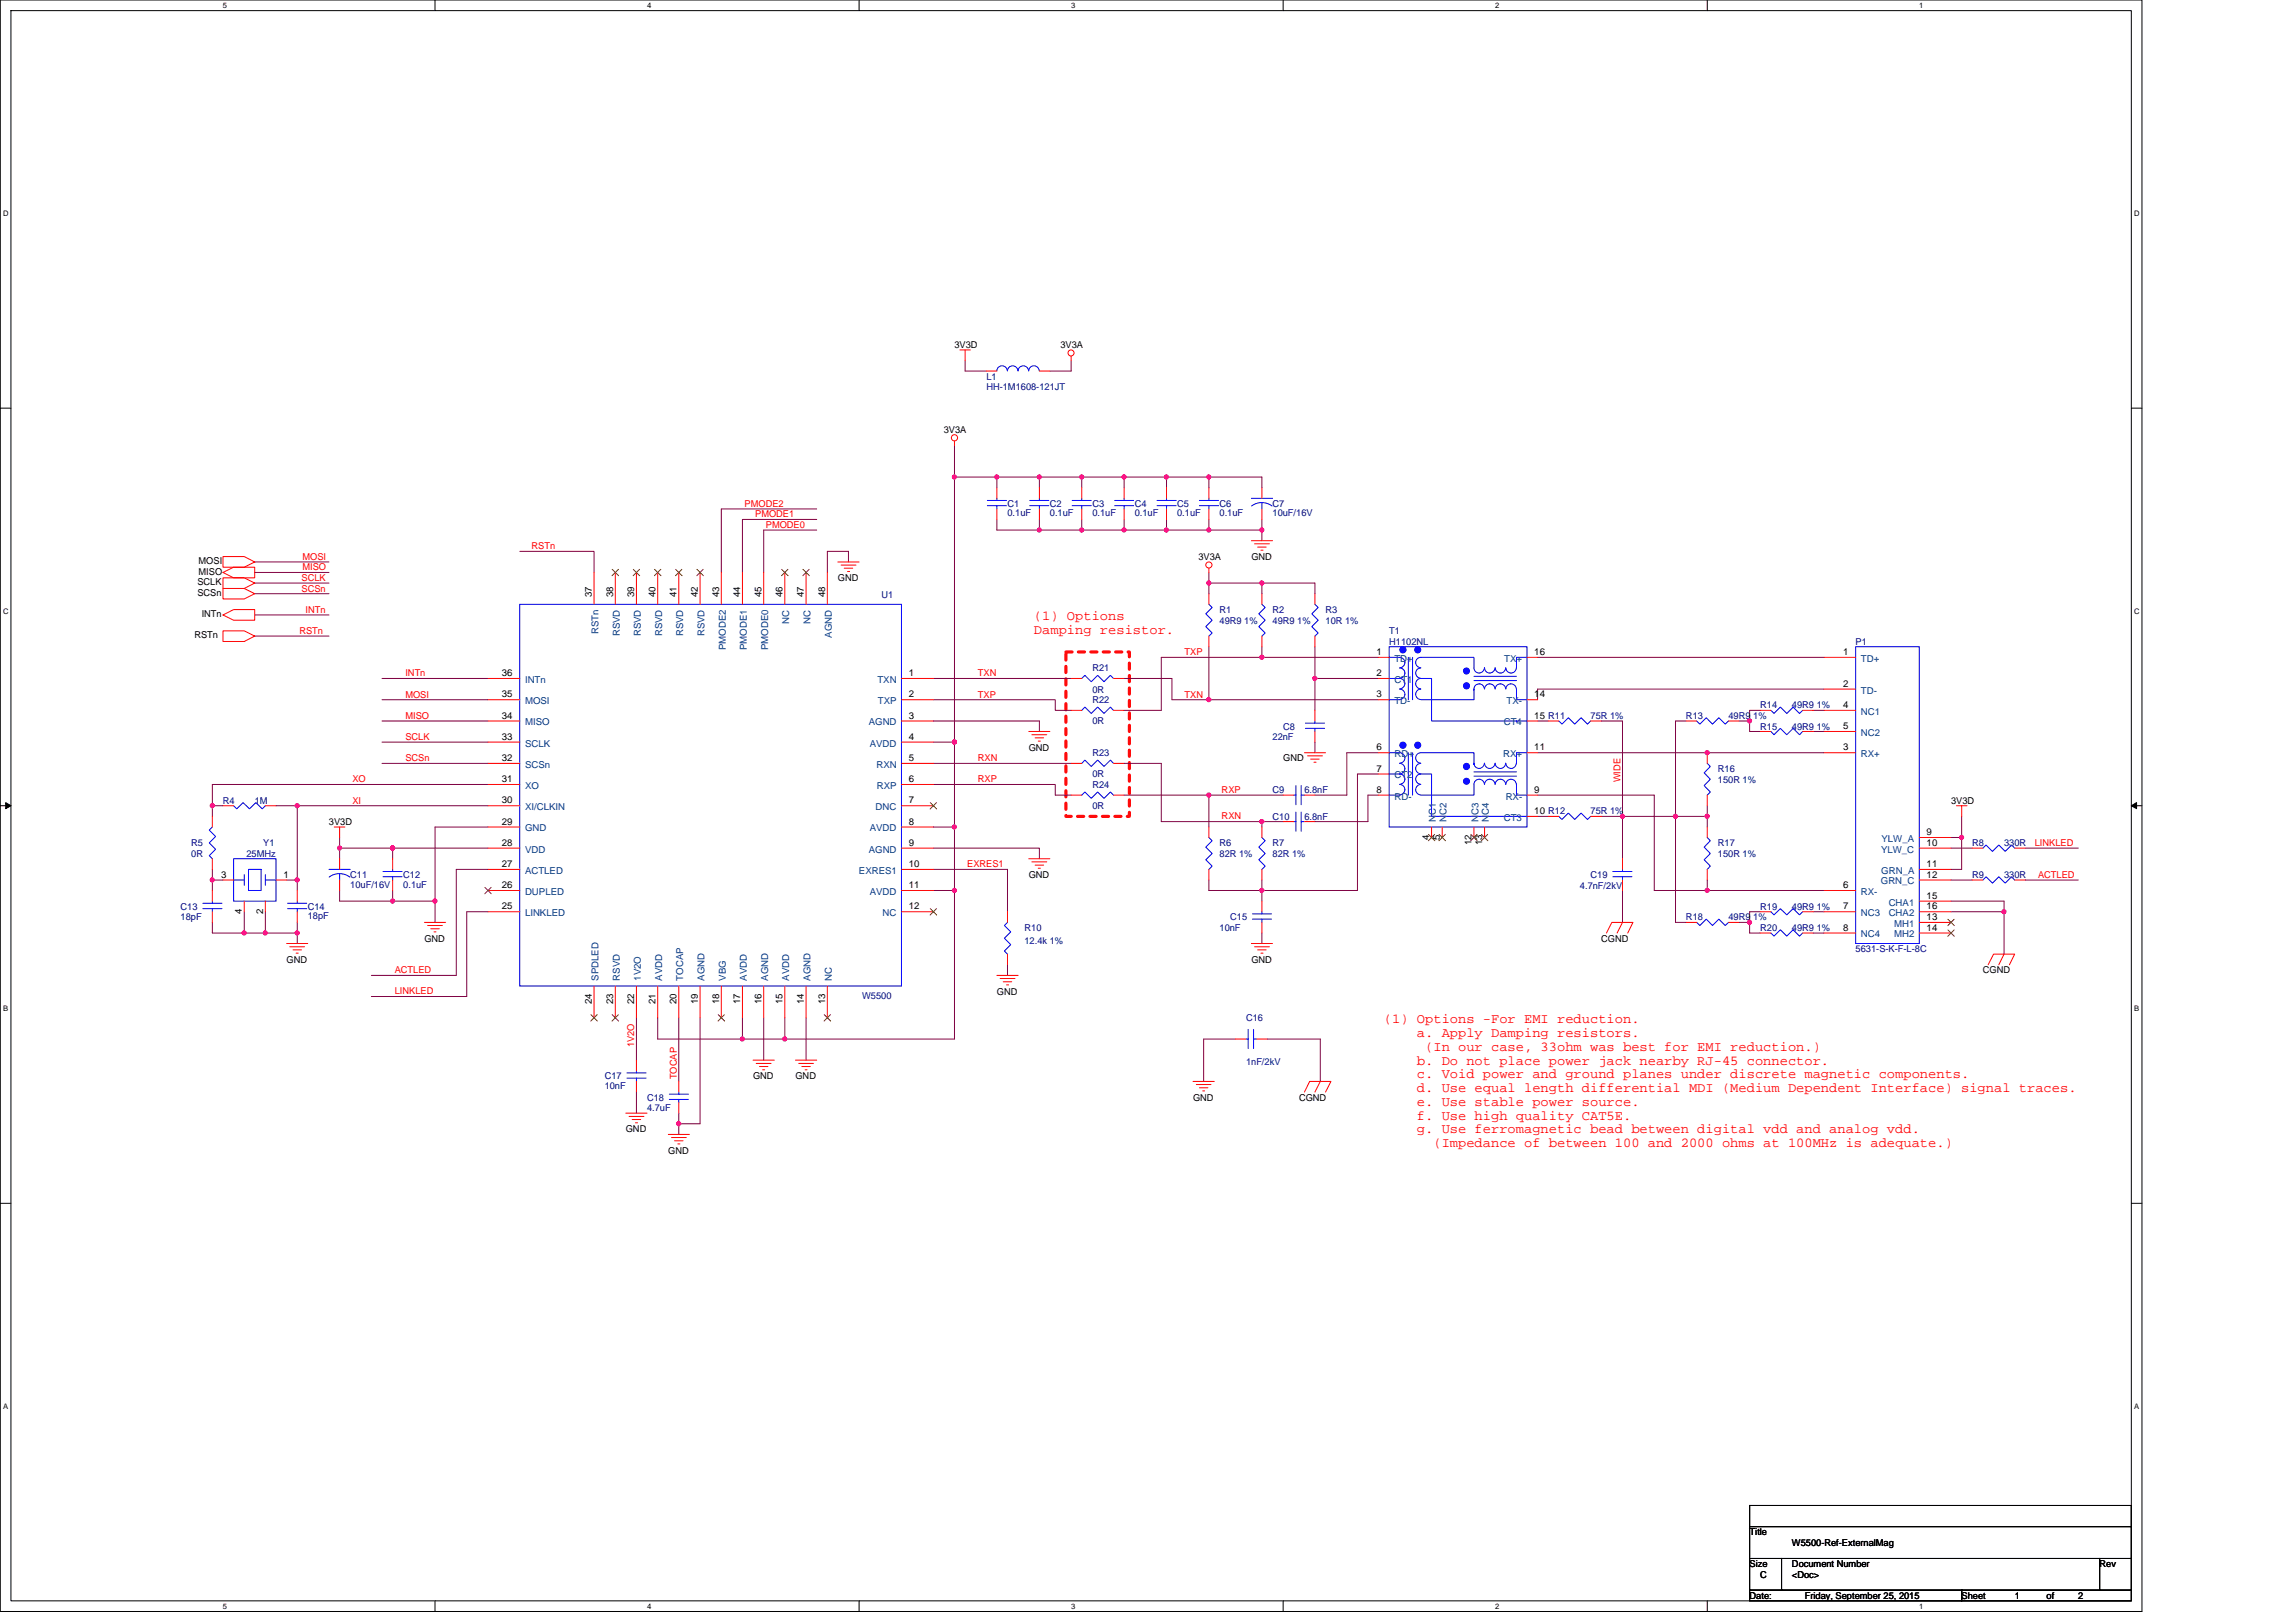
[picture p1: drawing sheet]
<svg xmlns="http://www.w3.org/2000/svg" width="297mm" height="210mm" viewBox="0 0 297 210" stroke-linecap="round" stroke-linejoin="round" font-family="sans-serif">
<defs><g id="words">
<g font-size="1.8" fill="#f00">
<text x="133.8" y="80.3">(1) Options</text>
<text x="133.8" y="82">Damping resistor.</text>
<text x="179" y="132.4">(1) Options -For EMI reduction.</text>
<text x="183.3" y="134.2">a. Apply Damping resistors.</text>
<text x="183.3" y="137.7">b. Do not place power jack nearby RJ-45 connector.</text>
<text x="184.4" y="136">(In our case, 33ohm was best for EMI reduction.)</text>
<text x="183.3" y="139.5">c. Void power and ground planes under discrete magnetic components.</text>
<text x="183.3" y="141.3">d. Use equal length differential MDI (Medium Dependent Interface) signal traces.</text>
<text x="183.3" y="143.1">e. Use stable power source.</text>
<text x="183.3" y="144.8">f. Use high quality CAT5E.</text>
<text x="183.3" y="146.6">g. Use ferromagnetic bead between digital vdd and analog vdd.</text>
<text x="185.4" y="148.4">(Impedance of between 100 and 2000 ohms at 100MHz is adequate.)</text>
</g>
<g font-size="1.2">
<text x="123.5" y="45">3V3D</text>
<text x="137.2" y="45">3V3A</text>
<text x="122.1" y="56">3V3A</text>
<text x="25.5" y="75.7">SCLK</text>
<text x="25.5" y="77.1">SCSn</text>
<text x="25.7" y="73">MOSI</text>
<text x="25.7" y="74.4">MISO</text>
<text x="76.6" y="77.2" transform="rotate(-90 76.6 77.2)">37</text>
<text x="79.3" y="77.2" transform="rotate(-90 79.3 77.2)">38</text>
<text x="82" y="77.2" transform="rotate(-90 82 77.2)">39</text>
<text x="84.8" y="77.2" transform="rotate(-90 84.8 77.2)">40</text>
<text x="87.5" y="77.2" transform="rotate(-90 87.5 77.2)">41</text>
<text x="90.3" y="77.2" transform="rotate(-90 90.3 77.2)">42</text>
<text x="93" y="77.2" transform="rotate(-90 93 77.2)">43</text>
<text x="95.8" y="77.2" transform="rotate(-90 95.8 77.2)">44</text>
<text x="98.5" y="77.2" transform="rotate(-90 98.5 77.2)">45</text>
<text x="101.2" y="77.2" transform="rotate(-90 101.2 77.2)">46</text>
<text x="104" y="77.2" transform="rotate(-90 104 77.2)">47</text>
<text x="106.7" y="77.2" transform="rotate(-90 106.7 77.2)">48</text>
<text x="108.4" y="75.2">GND</text>
<text x="155" y="72.5">3V3A</text>
<text x="161.9" y="72.5">GND</text>
<text x="25.1" y="82.6">RSTn</text>
<text x="26.1" y="79.9">INTn</text>
<text x="64.9" y="87.5">36</text>
<text x="117.6" y="87.5">1</text>
<text x="178.1" y="84.8">1</text>
<text x="178.1" y="87.5">2</text>
<text x="198.5" y="84.8">16</text>
<text x="238.4" y="84.8">1</text>
<text x="238.4" y="88.9">2</text>
<text x="64.9" y="95.7">33</text>
<text x="64.9" y="93">34</text>
<text x="64.9" y="90.2">35</text>
<text x="117.6" y="90.2">2</text>
<text x="117.6" y="95.7">4</text>
<text x="117.6" y="93">3</text>
<text x="178.1" y="90.2">3</text>
<text x="198.5" y="90.2">14</text>
<text x="198.5" y="93">15 R11</text>
<text x="238.4" y="91.6">4</text>
<text x="238.4" y="94.3">5</text>
<text x="64.9" y="101.2">31</text>
<text x="64.9" y="98.5">32</text>
<text x="117.6" y="98.5">5</text>
<text x="117.6" y="101.2">6</text>
<text x="133.1" y="97.1">GND</text>
<text x="166" y="98.5">GND</text>
<text x="178.1" y="97.1">6</text>
<text x="178.1" y="99.8">7</text>
<text x="198.5" y="97.1">11</text>
<text x="238.4" y="97.1">3</text>
<text x="42.6" y="106.7">3V3D</text>
<text x="64.9" y="106.7">29</text>
<text x="64.9" y="103.9">30</text>
<text x="117.6" y="103.9">7</text>
<text x="117.6" y="106.7">8</text>
<text x="178.1" y="102.6">8</text>
<text x="198.5" y="102.6">9</text>
<text x="198.5" y="105.3">10 R12</text>
<text x="252.4" y="104">3V3D</text>
<text x="28.6" y="113.6">3</text>
<text x="36.7" y="113.6">1</text>
<text x="64.9" y="112.2">27</text>
<text x="64.9" y="109.4">28</text>
<text x="117.6" y="112.2">10</text>
<text x="117.6" y="109.4">9</text>
<text x="133.1" y="113.6">GND</text>
<text x="184.9" y="108.6" transform="rotate(-90 184.9 108.6)">4</text>
<text x="186.3" y="108.6" transform="rotate(-90 186.3 108.6)">5</text>
<text x="190.4" y="109.3" transform="rotate(-90 190.4 109.3)">12</text>
<text x="191.8" y="109.3" transform="rotate(-90 191.8 109.3)">13</text>
<text x="249.3" y="112.2">11</text>
<text x="249.3" y="109.4">10</text>
<text x="249.3" y="108.1">9</text>
<text x="249.3" y="113.6">12</text>
<text x="31.3" y="118.2" transform="rotate(-90 31.3 118.2)">4</text>
<text x="34" y="118.2" transform="rotate(-90 34 118.2)">2</text>
<text x="64.9" y="117.7">25</text>
<text x="64.9" y="114.9">26</text>
<text x="117.6" y="114.9">11</text>
<text x="117.6" y="117.7">12</text>
<text x="238.4" y="114.9">6</text>
<text x="238.4" y="117.7">7</text>
<text x="249.3" y="119">13</text>
<text x="249.3" y="116.3">15</text>
<text x="249.3" y="117.7">16</text>
<text x="37.1" y="124.6">GND</text>
<text x="54.9" y="121.8">GND</text>
<text x="161.9" y="124.6">GND</text>
<text x="207.2" y="121.8">CGND</text>
<text x="238.4" y="120.4">8</text>
<text x="249.3" y="120.4">14</text>
<text x="256.5" y="125.9">CGND</text>
<text x="76.6" y="129.9" transform="rotate(-90 76.6 129.9)">24</text>
<text x="79.3" y="129.9" transform="rotate(-90 79.3 129.9)">23</text>
<text x="82" y="129.9" transform="rotate(-90 82 129.9)">22</text>
<text x="84.8" y="129.9" transform="rotate(-90 84.8 129.9)">21</text>
<text x="87.5" y="129.9" transform="rotate(-90 87.5 129.9)">20</text>
<text x="90.3" y="129.9" transform="rotate(-90 90.3 129.9)">19</text>
<text x="93" y="129.9" transform="rotate(-90 93 129.9)">18</text>
<text x="95.8" y="129.9" transform="rotate(-90 95.8 129.9)">17</text>
<text x="98.5" y="129.9" transform="rotate(-90 98.5 129.9)">16</text>
<text x="101.2" y="129.9" transform="rotate(-90 101.2 129.9)">15</text>
<text x="104" y="129.9" transform="rotate(-90 104 129.9)">14</text>
<text x="106.7" y="129.9" transform="rotate(-90 106.7 129.9)">13</text>
<text x="129" y="128.7">GND</text>
<text x="97.4" y="139.7">GND</text>
<text x="102.9" y="139.7">GND</text>
<text x="154.3" y="142.4">GND</text>
<text x="168.1" y="142.4">CGND</text>
<text x="81" y="146.5">GND</text>
<text x="86.5" y="149.3">GND</text>
<text x="226.4" y="198.6">Title</text>
<text x="226.4" y="202.8">Size</text>
<text x="231.8" y="202.8">Document Number</text>
<text x="231.8" y="200">W5500-Ref-ExternalMag</text>
<text x="271.6" y="202.8">Rev</text>
<text x="226.4" y="206.9">Date:</text>
<text x="227.7" y="204.1">C</text>
<text x="231.8" y="204.1">&lt;Doc&gt;</text>
<text x="233.5" y="206.9">Friday, September 25, 2015</text>
<text x="253.8" y="206.9">Sheet</text>
<text x="260.6" y="206.9">1</text>
<text x="264.8" y="206.9">of</text>
<text x="268.9" y="206.9">2</text>
</g>
<g font-size="1.2" fill="#000080">
<text x="127.6" y="49.1">L1</text>
<text x="127.6" y="50.5">HH-1M1608-121JT</text>
<text x="130.3" y="65.6">C1</text>
<text x="135.8" y="65.6">C2</text>
<text x="141.3" y="65.6">C3</text>
<text x="146.8" y="65.6">C4</text>
<text x="152.3" y="65.6">C5</text>
<text x="157.8" y="65.6">C6</text>
<text x="164.6" y="65.6">C7</text>
<text x="130.3" y="66.8">0.1uF</text>
<text x="135.8" y="66.8">0.1uF</text>
<text x="141.3" y="66.8">0.1uF</text>
<text x="146.8" y="66.8">0.1uF</text>
<text x="152.3" y="66.8">0.1uF</text>
<text x="157.8" y="66.8">0.1uF</text>
<text x="164.6" y="66.8">10uF/16V</text>
<text x="114" y="77.4">U1</text>
<text x="157.8" y="79.3">R1</text>
<text x="157.8" y="80.7">49R9 1%</text>
<text x="164.6" y="79.3">R2</text>
<text x="164.6" y="80.7">49R9 1%</text>
<text x="171.5" y="79.3">R3</text>
<text x="171.5" y="80.7">10R 1%</text>
<text x="179.7" y="82">T1</text>
<text x="179.7" y="83.4">H1102NL</text>
<text x="240.1" y="83.4">P1</text>
<text x="141.3" y="86.8">R21</text>
<text x="141.3" y="89.6">0R</text>
<text x="141.3" y="91">R22</text>
<text x="141.3" y="93.7">0R</text>
<text x="164.6" y="95.8">22nF</text>
<text x="166" y="94.4">C8</text>
<text x="205.8" y="93">75R 1%</text>
<text x="218.1" y="93">R13</text>
<text x="223.6" y="93">49R9 1%</text>
<text x="227.7" y="91.7">R14</text>
<text x="227.7" y="94.4">R15</text>
<text x="231.8" y="91.7">49R9 1%</text>
<text x="231.8" y="94.4">49R9 1%</text>
<text x="141.3" y="101.9">R24</text>
<text x="141.3" y="97.8">R23</text>
<text x="141.3" y="100.6">0R</text>
<text x="222.2" y="99.9">R16</text>
<text x="222.2" y="101.3">150R 1%</text>
<text x="28.8" y="104">R4</text>
<text x="33" y="104">1M</text>
<text x="141.3" y="104.7">0R</text>
<text x="164.6" y="106">C10</text>
<text x="164.6" y="102.6">C9</text>
<text x="168.8" y="106">6.8nF</text>
<text x="168.8" y="102.6">6.8nF</text>
<text x="205.8" y="105.4">75R 1%</text>
<text x="24.7" y="109.5">R5</text>
<text x="24.7" y="110.8">0R</text>
<text x="31.9" y="110.8">25MHz</text>
<text x="34.1" y="109.5">Y1</text>
<text x="45.3" y="113.6">C11</text>
<text x="52.2" y="113.6">C12</text>
<text x="157.8" y="109.5">R6</text>
<text x="157.8" y="110.8">82R 1%</text>
<text x="164.6" y="109.5">R7</text>
<text x="164.6" y="110.8">82R 1%</text>
<text x="205.8" y="113.6">C19</text>
<text x="222.2" y="109.5">R17</text>
<text x="222.2" y="110.8">150R 1%</text>
<text x="255.2" y="109.5">R8</text>
<text x="255.2" y="113.6">R9</text>
<text x="259.3" y="109.5">330R</text>
<text x="259.3" y="113.6">330R</text>
<text x="23.4" y="117.7">C13</text>
<text x="23.4" y="119.1">18pF</text>
<text x="39.8" y="117.7">C14</text>
<text x="39.8" y="119">18pF</text>
<text x="45.3" y="114.8">10uF/16V</text>
<text x="52.2" y="114.8">0.1uF</text>
<text x="159.1" y="119.1">C15</text>
<text x="204.4" y="115">4.7nF/2kV</text>
<text x="218.1" y="119.1">R18</text>
<text x="223.6" y="119.1">49R9 1%</text>
<text x="227.7" y="117.7">R19</text>
<text x="231.8" y="117.7">49R9 1%</text>
<text x="132.5" y="120.5">R10</text>
<text x="132.5" y="122.1">12.4k 1%</text>
<text x="157.8" y="120.5">10nF</text>
<text x="227.7" y="120.5">R20</text>
<text x="231.8" y="120.5">49R9 1%</text>
<text x="240.1" y="123.2">5631-S-K-F-L-8C</text>
<text x="111.5" y="129.2">W5500</text>
<text x="161.2" y="132.1">C16</text>
<text x="161.2" y="137.7">1nF/2kV</text>
<text x="78.2" y="139.7">C17</text>
<text x="78.2" y="140.9">10nF</text>
<text x="83.7" y="142.4">C18</text>
<text x="83.7" y="143.8">4.7uF</text>
</g>
<g font-size="1.2" fill="#f00">
<text x="96.3" y="65.6">PMODE2</text>
<text x="68.8" y="71.1">RSTn</text>
<text x="97.7" y="66.9">PMODE1</text>
<text x="99.1" y="68.3">PMODE0</text>
<text x="39" y="75.2">SCLK</text>
<text x="39" y="76.5">SCSn</text>
<text x="39.1" y="73.8">MISO</text>
<text x="39.1" y="72.4">MOSI</text>
<text x="38.7" y="82">RSTn</text>
<text x="39.5" y="79.3">INTn</text>
<text x="52.4" y="87.5">INTn</text>
<text x="126.5" y="87.5">TXN</text>
<text x="153.2" y="84.8">TXP</text>
<text x="52.4" y="95.7">SCLK</text>
<text x="52.4" y="93">MISO</text>
<text x="52.4" y="90.3">MOSI</text>
<text x="126.5" y="90.3">TXP</text>
<text x="153.2" y="90.3">TXN</text>
<text x="45.6" y="101.2">XO</text>
<text x="52.4" y="98.5">SCSn</text>
<text x="126.5" y="98.5">RXN</text>
<text x="126.5" y="101.2">RXP</text>
<text x="209.6" y="101.2" transform="rotate(-90 209.6 101.2)">WIDE</text>
<text x="45.6" y="104">XI</text>
<text x="158" y="106">RXN</text>
<text x="158" y="102.6">RXP</text>
<text x="125.1" y="112.2">EXRES1</text>
<text x="263.2" y="109.5">LINKLED</text>
<text x="263.7" y="113.6">ACTLED</text>
<text x="51.1" y="125.9">ACTLED</text>
<text x="51.1" y="128.7">LINKLED</text>
<text x="82.1" y="135.5" transform="rotate(-90 82.1 135.5)">1V2O</text>
<text x="87.5" y="139.6" transform="rotate(-90 87.5 139.6)">TOCAP</text>
</g>
<g font-size="1.2" fill="#004080">
<text x="77.4" y="82.1" transform="rotate(-90 77.4 82.1)">RSTn</text>
<text x="80.2" y="82.3" transform="rotate(-90 80.2 82.3)">RSVD</text>
<text x="82.9" y="82.3" transform="rotate(-90 82.9 82.3)">RSVD</text>
<text x="85.7" y="82.3" transform="rotate(-90 85.7 82.3)">RSVD</text>
<text x="88.4" y="82.3" transform="rotate(-90 88.4 82.3)">RSVD</text>
<text x="91.1" y="82.3" transform="rotate(-90 91.1 82.3)">RSVD</text>
<text x="102.1" y="80.7" transform="rotate(-90 102.1 80.7)">NC</text>
<text x="104.9" y="80.7" transform="rotate(-90 104.9 80.7)">NC</text>
<text x="107.6" y="82.5" transform="rotate(-90 107.6 82.5)">AGND</text>
<text x="67.9" y="88.3">INTn</text>
<text x="93.9" y="84.1" transform="rotate(-90 93.9 84.1)">PMODE2</text>
<text x="96.6" y="84.1" transform="rotate(-90 96.6 84.1)">PMODE1</text>
<text x="99.4" y="84.1" transform="rotate(-90 99.4 84.1)">PMODE0</text>
<text x="113.5" y="88.3">TXN</text>
<text x="180.4" y="85.6">TD+</text>
<text x="180.4" y="88.3">CT1</text>
<text x="194.6" y="85.6">TX+</text>
<text x="240.7" y="85.6">TD+</text>
<text x="240.7" y="89.7">TD-</text>
<text x="67.9" y="93.9">MISO</text>
<text x="67.9" y="91.1">MOSI</text>
<text x="112.4" y="93.9">AGND</text>
<text x="113.6" y="91.1">TXP</text>
<text x="180.4" y="91.1">TD-</text>
<text x="194.5" y="93.9">CT4</text>
<text x="194.9" y="91.1">TX-</text>
<text x="240.7" y="92.5">NC1</text>
<text x="240.7" y="95.2">NC2</text>
<text x="67.9" y="99.3">SCSn</text>
<text x="67.9" y="96.6">SCLK</text>
<text x="112.5" y="96.6">AVDD</text>
<text x="113.4" y="99.3">RXN</text>
<text x="180.4" y="98">RD+</text>
<text x="180.4" y="100.7">CT2</text>
<text x="194.5" y="98">RX+</text>
<text x="240.7" y="98">RX+</text>
<text x="67.9" y="107.6">GND</text>
<text x="67.9" y="104.8">XI/CLKIN</text>
<text x="67.9" y="102.1">XO</text>
<text x="112.5" y="107.6">AVDD</text>
<text x="113.3" y="104.8">DNC</text>
<text x="113.4" y="102.1">RXP</text>
<text x="180.4" y="103.4">RD-</text>
<text x="185.8" y="106.3" transform="rotate(-90 185.8 106.3)">NC1</text>
<text x="187.2" y="106.3" transform="rotate(-90 187.2 106.3)">NC2</text>
<text x="191.3" y="106.3" transform="rotate(-90 191.3 106.3)">NC3</text>
<text x="192.6" y="106.3" transform="rotate(-90 192.6 106.3)">NC4</text>
<text x="194.5" y="106.2">CT3</text>
<text x="194.8" y="103.4">RX-</text>
<text x="67.9" y="113.1">ACTLED</text>
<text x="67.9" y="110.3">VDD</text>
<text x="111.1" y="113.1">EXRES1</text>
<text x="112.4" y="110.3">AGND</text>
<text x="243.3" y="110.3">YLW_C</text>
<text x="243.4" y="113.1">GRN_A</text>
<text x="243.4" y="108.9">YLW_A</text>
<text x="67.9" y="118.5">LINKLED</text>
<text x="67.9" y="115.8">DUPLED</text>
<text x="112.5" y="115.8">AVDD</text>
<text x="114.2" y="118.5">NC</text>
<text x="240.7" y="115.8">RX-</text>
<text x="240.7" y="118.5">NC3</text>
<text x="243.3" y="114.4">GRN_C</text>
<text x="244.3" y="117.2">CHA1</text>
<text x="244.3" y="118.5">CHA2</text>
<text x="245.1" y="119.9">MH1</text>
<text x="240.7" y="121.3">NC4</text>
<text x="245.1" y="121.3">MH2</text>
<text x="77.4" y="126.9" transform="rotate(-90 77.4 126.9)">SPDLED</text>
<text x="80.2" y="126.9" transform="rotate(-90 80.2 126.9)">RSVD</text>
<text x="82.9" y="126.9" transform="rotate(-90 82.9 126.9)">1V2O</text>
<text x="85.7" y="126.9" transform="rotate(-90 85.7 126.9)">AVDD</text>
<text x="88.4" y="126.9" transform="rotate(-90 88.4 126.9)">TOCAP</text>
<text x="91.1" y="126.9" transform="rotate(-90 91.1 126.9)">AGND</text>
<text x="93.9" y="126.9" transform="rotate(-90 93.9 126.9)">VBG</text>
<text x="96.6" y="126.9" transform="rotate(-90 96.6 126.9)">AVDD</text>
<text x="99.4" y="126.9" transform="rotate(-90 99.4 126.9)">AGND</text>
<text x="102.1" y="126.9" transform="rotate(-90 102.1 126.9)">AVDD</text>
<text x="104.9" y="126.9" transform="rotate(-90 104.9 126.9)">AGND</text>
<text x="107.6" y="126.9" transform="rotate(-90 107.6 126.9)">NC</text>
</g>
<g font-size="1">
<text x="28.8" y="1">5</text>
<text x="83.7" y="1">4</text>
<text x="138.6" y="1">3</text>
<text x="193.4" y="1">2</text>
<text x="248.3" y="1">1</text>
<text x=".4" y="28">D</text>
<text x="276.1" y="28">D</text>
<text x=".4" y="79.4">C</text>
<text x="276.1" y="79.4">C</text>
<text x=".4" y="130.9">B</text>
<text x="276.1" y="130.9">B</text>
<text x=".4" y="182.3">A</text>
<text x="276.1" y="182.3">A</text>
<text x="28.8" y="208.2">5</text>
<text x="83.7" y="208.2">4</text>
<text x="138.6" y="208.2">3</text>
<text x="193.4" y="208.2">2</text>
<text x="248.3" y="208.2">1</text>
</g>
</g></defs>
<path d="M0 0h277.1v208.5h-277.1zM1.4 1.4h274.3v205.7h-274.3z" fill="none" stroke="#000" stroke-width=".13"/>
<g fill="#fff">
<path d="M28.8 .1h.6v1.1h-.6z"/>
<path d="M28.8 207.3h.6v1.1h-.6z"/>
</g>
<path d="M56.3 0v1.4M56.3 207.1v1.4" fill="none" stroke="#000" stroke-width=".13"/>
<g fill="#fff">
<path d="M83.7 .1h.6v1.1h-.6z"/>
<path d="M83.7 207.3h.6v1.1h-.6z"/>
</g>
<path d="M111.1 0v1.4M111.1 207.1v1.4" fill="none" stroke="#000" stroke-width=".13"/>
<g fill="#fff">
<path d="M138.6 .1h.5v1.1h-.5z"/>
<path d="M138.6 207.3h.5v1.1h-.5z"/>
</g>
<path d="M166 0v1.4M166 207.1v1.4" fill="none" stroke="#000" stroke-width=".13"/>
<g fill="#fff">
<path d="M193.4 .1h.6v1.1h-.6z"/>
<path d="M193.4 207.3h.6v1.1h-.6z"/>
</g>
<path d="M220.9 0v1.4M220.9 207.1v1.4" fill="none" stroke="#000" stroke-width=".13"/>
<g fill="#fff">
<path d="M248.3 .1h.6v1.1h-.6z"/>
<path d="M248.3 207.3h.6v1.1h-.6z"/>
<path d="M.4 27.1h.7v1.1h-.7z"/>
<path d="M276.1 27.1h.7v1.1h-.7z"/>
<path d="M.4 78.5h.7v1.1h-.7z"/>
<path d="M276.1 78.5h.7v1.1h-.7z"/>
</g>
<path d="M0 52.8h1.4M275.7 52.8h1.4" fill="none" stroke="#000" stroke-width=".13"/>
<g fill="#fff">
<path d="M.4 130h.7v1.1h-.7z"/>
<path d="M276.1 130h.7v1.1h-.7z"/>
</g>
<path d="M0 104.2h1.4M275.7 104.2h1.4" fill="none" stroke="#000" stroke-width=".13"/>
<path d="M.7 103.8l.7 .4-.7 .4zM275.7 104.2l.7-.4v.8z" fill="#000" stroke="#000" stroke-width=".13"/>
<g fill="#fff">
<path d="M.4 181.4h.7v1.1h-.7z"/>
<path d="M276.1 181.4h.7v1.1h-.7z"/>
</g>
<path d="M0 155.7h1.4M275.7 155.7h1.4M226.4 194.8h49.3v2.7h-49.3zM226.4 197.5h49.3v4.1h-49.3zM226.4 201.6h4.1v4.1h-4.1zM226.4 205.7h27.4v1.4h-27.4zM230.5 201.6h41.1v4.1h-41.1zM253.8 205.7h21.9v1.4h-21.9zM271.6 201.6h4.1v4.1h-4.1z" fill="none" stroke="#000" stroke-width=".13"/>
<path d="M137.9 84.3h8.2v21.3h-8.2v-21.3" fill="none" stroke="#f00" stroke-width=".4" stroke-dasharray=".8 .8"/>
<g fill="none" stroke="#800040" stroke-width=".13">
<path d="M123.5 57.6v4.1M124.9 46.6v1.4h2.7M138.6 46.6v1.4h-2.8M33 79.6h9.6M33 74.1h9.6M33 72.7h9.6M33 75.4h9.6M33 76.8h9.6M67.2 71.3h9.7v2.8M105.7 67.2h-9.6v6.9M105.7 65.8h-12.4v8.3M105.7 68.6h-6.9v5.5"/>
<path d="M109.8 72.7v-1.4h-2.8v2.8M123.5 61.7v34.3M123.5 61.7h5.5M129 67.2v1.4h5.5M129 61.7v1.4M129 61.7h5.5M134.5 67.2v1.4M134.5 61.7v1.4M134.5 68.6h5.5M134.5 61.7h5.5M140 61.7h5.4M140 68.6h5.4"/>
<path d="M140 67.2v1.4M140 61.7v1.4M145.4 68.6h5.5M145.4 61.7h5.5M145.4 67.2v1.4M145.4 61.7v1.4M150.9 67.2v1.4M150.9 68.6h5.5M150.9 61.7v1.4M150.9 61.7h5.5M156.4 74.1v1.3M156.4 75.4v1.4"/>
<path d="M156.4 75.4h6.9M156.4 67.2v1.4M156.4 61.7h6.9v1.4M156.4 68.6h6.9M156.4 61.7v1.4M163.3 67.2v1.4M163.3 68.6v1.4M163.3 75.4v1.4M163.3 75.4h6.8v1.4M33 82.3h9.6M49.4 96h13.7M49.4 93.3h13.7"/>
<path d="M49.4 90.5h13.7M49.4 98.8h13.7M49.4 87.8h13.7M120.8 98.8h17.8M120.8 93.3h13.7v1.3M120.8 90.5h15.7v1.4h2.1M120.8 96h2.7M120.8 87.8h17.8M123.5 96v11M145.4 98.8h4.8v7.5h13.1v.7M145.4 87.8h6.2v2.7h4.8M156.4 90.5h21.9"/>
<path d="M156.4 83.7v6.8M163.3 85h15M163.3 83.7v1.3M163.3 85h-13.1v6.9h-4.8M170.1 87.8h8.2M170.1 87.8v4.1M170.1 96v1.4M170.1 83.7v4.1M178.3 97.4h-4.1v5.5h-4.1M198.9 85h37.1M198.9 97.4h37.1M198.9 93.3h1.4"/>
<path d="M207.2 93.3h2.7v12.3M218.1 93.3h-1.3v12.3M225 93.3h1.4M226.4 93.3v1.3h1.3M227.7 91.9h-1.3v1.4M234.6 94.6h1.4M234.6 91.9h1.4M236 89.2h-37.1v1.3M27.5 119.3v1.4h4.1M27.5 113.9v1.3M27.5 104.2v1.4M27.5 112.5v1.4"/>
<path d="M27.5 104.2h1.3M27.5 113.9h1.3M31.6 118v2.7M34.3 118v2.7M35.7 104.2h2.8M37.1 113.9h1.4M38.5 104.2h24.6M38.5 119.3v1.4M38.5 113.9v1.3M38.5 104.2v9.7M43.9 109.7v1.4M43.9 115.2v1.4h6.9"/>
<path d="M43.9 109.7h6.9M43.9 108.4v1.3M50.8 109.7v1.4M50.8 115.2v1.4M50.8 116.6h5.5M50.8 109.7h12.3M56.3 116.6v2.7M63.1 101.5h-35.6v2.7M63.1 107h-6.8v9.6M63.1 118h-2.7v10.9h-12.4M63.1 112.5h-4.1v13.7h-11M120.8 109.7h13.7v1.4"/>
<path d="M120.8 101.5h15.7v1.4h2.1M120.8 107h2.7M120.8 115.2h2.7M120.8 112.5h9.5v5.5M123.5 107v8.2M123.5 115.2v19.2h-22M145.4 102.9h11M156.4 102.9v4.1M156.4 113.9v1.3h6.9M156.4 102.9h9.6M163.3 106.3h2.7M163.3 113.9v1.3"/>
<path d="M163.3 115.2v1.4M178.3 100.1h-2.7v15.1h-12.3M178.3 102.9h-1.3v3.4h-6.9M198.9 105.6h1.4M198.9 102.9h15.1v12.3h6.9M207.2 105.6h2.7M209.9 105.6v5.5M209.9 115.2v4.1M209.9 105.6h6.9M216.8 105.6v13.7h1.3M216.8 105.6h4.1M220.9 115.2h15.1"/>
<path d="M220.9 104.2v1.4M220.9 113.9v1.3M220.9 105.6v1.4M225 119.3h1.4M226.4 119.3v1.4h1.3M227.7 118h-1.3v1.3M234.6 118h1.4M252.4 108.4h1.4M252.4 109.7h2.8M252.4 113.9h2.8M252.4 116.6h6.9v1.4M252.4 118h6.9"/>
<path d="M253.8 105.6v2.8M253.8 108.4v4.1h-1.4M259.3 118v5.4M262 113.9h6.9M262 109.7h6.9M31.6 120.7h2.7M34.3 120.7h4.2M38.5 120.7v1.4M82.3 131.7v5.5M85.1 131.7v2.7h11M87.8 131.7v8.2M90.6 131.7v13.7h-2.8v-1.4"/>
<path d="M96.1 134.4h5.4M96.1 131.7v2.7M98.8 131.7v5.5M101.5 131.7v2.7M104.3 131.7v5.5M130.3 124.8v1.4M159.8 134.4h-4.1v5.5M163.3 120.7v1.4M164 134.4h6.8v5.5M234.6 120.7h1.4M82.3 141.3v2.7M87.8 145.4v1.4"/>
</g>
<g fill="#f0f" stroke="#f0f" stroke-width=".13">
<circle cx="123.5" cy="96" r=".27"/>
<circle cx="123.5" cy="61.7" r=".27"/>
<circle cx="150.9" cy="68.6" r=".27"/>
<circle cx="139.9" cy="68.6" r=".27"/>
<circle cx="134.5" cy="68.6" r=".27"/>
<circle cx="150.9" cy="61.7" r=".27"/>
<circle cx="139.9" cy="61.7" r=".27"/>
<circle cx="134.5" cy="61.7" r=".27"/>
<circle cx="129" cy="61.7" r=".27"/>
<circle cx="145.4" cy="68.6" r=".27"/>
<circle cx="145.4" cy="61.7" r=".27"/>
<circle cx="156.4" cy="61.7" r=".27"/>
<circle cx="163.2" cy="68.6" r=".27"/>
<circle cx="156.4" cy="68.6" r=".27"/>
<circle cx="123.5" cy="115.2" r=".27"/>
<circle cx="101.5" cy="134.4" r=".27"/>
<circle cx="87.8" cy="145.4" r=".27"/>
<circle cx="38.4" cy="113.8" r=".27"/>
<circle cx="27.5" cy="113.8" r=".27"/>
<circle cx="27.5" cy="104.2" r=".27"/>
<circle cx="38.4" cy="104.2" r=".27"/>
<circle cx="56.3" cy="116.6" r=".27"/>
<circle cx="43.9" cy="109.7" r=".27"/>
<circle cx="50.8" cy="116.6" r=".27"/>
<circle cx="50.8" cy="109.7" r=".27"/>
<circle cx="96" cy="134.4" r=".27"/>
<circle cx="31.6" cy="120.7" r=".27"/>
<circle cx="38.4" cy="120.7" r=".27"/>
<circle cx="34.3" cy="120.7" r=".27"/>
<circle cx="123.5" cy="107" r=".27"/>
<circle cx="156.4" cy="102.9" r=".27"/>
<circle cx="163.2" cy="115.2" r=".27"/>
<circle cx="156.4" cy="90.5" r=".27"/>
<circle cx="163.2" cy="85" r=".27"/>
<circle cx="170.1" cy="87.8" r=".27"/>
<circle cx="163.2" cy="75.4" r=".27"/>
<circle cx="156.4" cy="75.4" r=".27"/>
<circle cx="226.3" cy="93.3" r=".27"/>
<circle cx="220.9" cy="97.4" r=".27"/>
<circle cx="220.9" cy="105.6" r=".27"/>
<circle cx="216.8" cy="105.6" r=".27"/>
<circle cx="220.9" cy="115.2" r=".27"/>
<circle cx="226.3" cy="119.3" r=".27"/>
<circle cx="209.9" cy="105.6" r=".27"/>
<circle cx="163.2" cy="106.3" r=".27"/>
<circle cx="253.8" cy="108.3" r=".27"/>
<circle cx="259.3" cy="117.9" r=".27"/>
</g>
<g fill="none" stroke="#f00" stroke-width=".13">
<path d="M123.5 57.1v.5M124.2 45.3h1.3M124.9 45.3v1.3M127.6 48h1.4M134.5 48h1.3M138.6 46.1v.5M28.8 72h2.8l1.4 .7-1.4 .7h-2.8zM28.8 74.8h2.8l1.4 .6-1.4 .7h-2.8zM28.8 76.1h2.8l1.4 .7-1.4 .7h-2.8zM28.8 74.1l1.4-.7h2.8v1.4h-2.8zM28.8 79.6l1.4-.7h2.8v1.3h-2.8zM76.9 74.1v4.1"/>
<path d="M79.6 74.1v4.1M82.3 74.1v4.1M85.1 74.1v4.1M87.8 74.1v4.1M90.6 74.1v4.1M93.3 74.1v4.1M96.1 74.1v4.1M98.8 74.1v4.1M101.5 74.1v4.1M104.3 74.1v4.1M107 74.1v4.1M108.4 72.7h2.7"/>
<path d="M108.8 73.1h1.9M109.2 73.5h1.1M109.6 73.9h.3M129 63.1v1.4M129 65.8v1.4M134.5 63.1v1.4M134.5 65.8v1.4M140 63.1v1.4M140 65.8v1.4M145.4 63.1v1.4M145.4 65.8v1.4M150.9 63.1v1.4"/>
<path d="M150.9 65.8v1.4M156.4 73.5v.6M156.4 76.8v1.4M156.4 63.1v1.4M156.4 65.8v1.4M161.9 70h2.7M162.3 70.4h1.9M162.7 70.8h1.1M163.1 71.2h.3M163.3 76.8v1.4M163.3 63.1v1.4M163.3 65.8v1.4"/>
<path d="M170.1 76.8v1.4M28.8 81.6h2.8l1.4 .7-1.4 .7h-2.8zM63.1 98.8h4.1M63.1 96h4.1M63.1 93.3h4.1M63.1 90.5h4.1M63.1 87.8h4.1M116.6 87.8h4.2M116.6 90.5h4.2M116.6 93.3h4.2M116.6 96h4.2M116.6 98.8h4.2"/>
<path d="M133.1 94.6h2.7M133.5 95.1h1.9M133.9 95.5h1.1M134.3 95.9h.3M138.6 98.8h1.4M138.6 91.9h1.4M138.6 87.8h1.4M144.1 98.8h1.3M144.1 91.9h1.3M144.1 87.8h1.3M156.4 82.3v1.4M163.3 82.3v1.4"/>
<path d="M168.8 97.4h2.7M169.2 97.8h1.9M169.6 98.2h1.1M170 98.6h.3M170.1 82.3v1.4M170.1 91.9v1.4M170.1 94.6v1.4M178.3 85h1.4M178.3 87.8h1.4M178.3 90.5h1.4M178.3 97.4h1.4M197.5 97.4h1.4"/>
<path d="M197.5 90.5h1.4M197.5 93.3h1.4M197.5 85h1.4M200.3 93.3h1.4M205.8 93.3h1.4M218.1 93.3h1.4M220.9 97.4v1.4M223.6 93.3h1.4M227.7 91.9h1.4M227.7 94.6h1.4M233.2 91.9h1.4M233.2 94.6h1.4"/>
<path d="M236 85h4.1M236 89.2h4.1M236 97.4h4.1M236 91.9h4.1M236 94.6h4.1M27.5 111.1v1.4M27.5 105.6v1.4M27.5 115.2v1.4M27.5 118v1.3M28.8 113.9h1.4M28.8 104.2h1.4M31.6 116.6v1.4"/>
<path d="M34.3 116.6v1.4M34.3 104.2h1.4M35.7 113.9h1.4M38.5 115.2v1.4M38.5 118v1.3M43.2 107h1.4M43.9 107v1.4M43.9 111.1v1.4M43.9 113.9v1.3M50.8 111.1v1.4M50.8 113.9v1.3M54.9 119.3h2.8"/>
<path d="M55.3 119.7h1.9M63.1 118h4.1M63.1 115.2h4.1M63.1 112.5h4.1M63.1 109.7h4.1M63.1 107h4.1M63.1 104.2h4.1M63.1 101.5h4.1M116.6 101.5h4.2M116.6 104.2h4.2M116.6 107h4.2M116.6 109.7h4.2"/>
<path d="M116.6 112.5h4.2M116.6 115.2h4.2M116.6 118h4.2M130.3 118v1.3M133.1 111.1h2.7M133.5 111.5h1.9M133.9 111.9h1.1M134.3 112.3h.3M138.6 102.9h1.4M144.1 102.9h1.3M156.4 107v1.4M156.4 112.5v1.4"/>
<path d="M163.3 116.6v1.4M163.3 119.3v1.4M163.3 107v1.4M163.3 112.5v1.4M166 106.3h1.4M166 102.9h1.4M168.8 106.3h1.3M168.8 102.9h1.3M178.3 100.1h1.4M178.3 102.9h1.4M185.2 107v1.4M186.6 107v1.4"/>
<path d="M190.7 107v1.4M192.1 107v1.4M197.5 102.9h1.4M197.5 105.6h1.4M200.3 105.6h1.4M205.8 105.6h1.4M209.9 111.1v1.4M209.9 113.9v1.3M209.9 119.3l-.7 1.4M218.1 119.3h1.4M220.9 107v1.4M220.9 112.5v1.4"/>
<path d="M220.9 102.9v1.3M223.6 119.3h1.4M227.7 118h1.4M233.2 118h1.4M236 115.2h4.1M236 118h4.1M248.3 108.4h4.1M248.3 109.7h4.1M248.3 112.5h4.1M248.3 113.9h4.1M248.3 119.3h4.1M248.3 116.6h4.1"/>
<path d="M248.3 118h4.1M253.1 104.2h1.4M253.8 104.2v1.4M255.2 109.7h1.3M255.2 113.9h1.3M260.6 109.7h1.4M260.6 113.9h1.4M37.1 122.1h2.7M37.5 122.5h1.9M37.9 122.9h1.1M38.3 123.3h.3M55.7 120.2h1.1"/>
<path d="M56.2 120.6h.2M76.9 127.6v4.1M79.6 127.6v4.1M82.3 137.2v1.3M82.3 139.9v1.4M82.3 127.6v4.1M85.1 127.6v4.1M87.8 139.9v1.4M87.8 127.6v4.1M90.6 127.6v4.1M93.3 127.6v4.1M96.1 127.6v4.1"/>
<path d="M97.4 137.2h2.8M97.8 137.6h2M98.3 138h1.1M98.7 138.4h.2M98.8 127.6v4.1M101.5 127.6v4.1M102.9 137.2h2.8M103.3 137.6h1.9M103.7 138h1.1M104.2 138.4h.2M104.3 127.6v4.1M107 127.6v4.1"/>
<path d="M129 126.2h2.7M129.4 126.6h1.9M129.8 127h1.1M130.2 127.4h.3M130.3 123.4v1.4M154.3 139.9h2.8M159.8 134.4h1.4M161.9 122.1h2.7M162.3 122.5h1.9M162.6 134.4h1.4M162.7 122.9h1.1M163.1 123.3h.3"/>
<path d="M170.8 139.9l-.7 1.4M207.8 120.7l.7-1.4h2.8l-.7 1.4M227.7 120.7h1.4M233.2 120.7h1.4M236 120.7h4.1M248.3 120.7h4.1M257.2 124.8l.7-1.4h2.7l-.6 1.4M259.3 123.4l-.7 1.4M81 144h2.7M81.4 144.4h1.9M81.8 144.8h1.1M82.2 145.3h.3"/>
<path d="M86.5 146.8h2.7M86.9 147.2h1.9M87.3 147.6h1.1M87.7 148h.3M87.8 142.6v1.4M154.8 140.3h1.9M155.2 140.7h1.1M155.6 141.1h.2M168.8 141.3l.6-1.4h2.8l-.7 1.4"/>
<circle cx="123.5" cy="56.6" r=".4"/>
<circle cx="138.6" cy="45.7" r=".39"/>
<circle cx="156.4" cy="73.1" r=".4"/>
</g>
<g fill="none" stroke="#00f" stroke-width=".13">
<path d="M129 48a.68 .68 0 0 1 .6-.7 .68 .68 0 0 1 .7 .7M130.3 48a.69 .69 0 0 1 .7-.7 .69 .69 0 0 1 .7 .7 .68 .68 0 0 1 .7-.7 .68 .68 0 0 1 .7 .7M133.1 48a.68 .68 0 0 1 .7-.7 .68 .68 0 0 1 .6 .7M67.2 78.2h49.4v49.4h-49.4zM127.7 65.4h2.5M127.7 64.7h2.5M129 64.5v.2M129 65.4v.4M133.2 65.4h2.5M133.2 64.7h2.5M134.5 64.5v.2M134.5 65.4v.4"/>
<path d="M138.7 65.4h2.5M138.7 64.7h2.5M140 64.5v.2M140 65.4v.4M144.2 65.4h2.5M144.2 64.7h2.5M145.4 64.5v.2M145.4 65.4v.4M149.7 65.4h2.5M149.7 64.7h2.5M150.9 64.5v.2M150.9 65.4v.4"/>
<path d="M155.2 65.4h2.4M155.2 64.7h2.4M156.4 78.2l.4 .4-.8 .8 .8 .8-.8 .9 .8 .8-.4 .4M156.4 64.5v.2M156.4 65.4v.4M161.9 64.5h2.7M161.9 65.5a2.14 2.14 0 0 1 1.3-.5h.1a2.14 2.14 0 0 1 1.3 .5M163.3 78.2l.4 .4-.8 .8 .8 .8-.8 .9 .8 .8-.4 .4M163.3 65v.8M170.1 78.2l.4 .4-.8 .8 .8 .8-.8 .9 .8 .8-.4 .4M140 98.8l.4-.5 .8 .9 .8-.9 .8 .9 .9-.9 .4 .5M140 91.9l.4-.4 .8 .8 .8-.8 .8 .8 .9-.8 .4 .4"/>
<path d="M140 87.8l.4-.4 .8 .8 .8-.8 .8 .8 .9-.8 .4 .4M168.9 94.2h2.5M168.9 93.6h2.5M170.1 93.3v.3M170.1 94.2v.4M179.7 87.8h1.4a.68 .68 0 0 1 .7 .7 .68 .68 0 0 1-.7 .6M179.7 85h1.4a.68 .68 0 0 1 .7 .7 .68 .68 0 0 1-.7 .7M179.7 97.4h1.4a.68 .68 0 0 1 .7 .7 .68 .68 0 0 1-.7 .6M179.7 90.5h1.4M179.7 83.7h17.8v23.3h-17.8zM181.1 98.8a.68 .68 0 0 1 .7 .6 .68 .68 0 0 1-.7 .7M181.1 89.2a.68 .68 0 0 1 .7 .6 .68 .68 0 0 1-.7 .7"/>
<path d="M181.1 86.4a.67 .67 0 0 1 .7 .7 .67 .67 0 0 1-.7 .7M182.2 97.4v5.5M182.2 85v5.5M182.7 85v5.5M182.7 97.4v5.5M183.8 98.8a.69 .69 0 0 0-.6 .7 .69 .69 0 0 0 .6 .6 .67 .67 0 0 0-.6 .7 .67 .67 0 0 0 .6 .7M183.8 87.8a.68 .68 0 0 0-.6 .7 .68 .68 0 0 0 .6 .6M183.8 97.4a.68 .68 0 0 0-.6 .7 .68 .68 0 0 0 .6 .6M183.8 89.2a.68 .68 0 0 0-.6 .6 .68 .68 0 0 0 .6 .7M183.8 85a.68 .68 0 0 0-.6 .7 .68 .68 0 0 0 .6 .7M183.8 86.4a.67 .67 0 0 0-.6 .7 .67 .67 0 0 0 .6 .7M183.8 85h6.9v1.4"/>
<path d="M183.8 97.4h6.9v1.4M183.8 87.8h1.4v5.5h12.3M190.7 86.4a.69 .69 0 0 0 .7 .7 .69 .69 0 0 0 .7-.7 .68 .68 0 0 0 .6 .7 .68 .68 0 0 0 .7-.7M190.7 87.5h5.5M190.7 88.1h5.5M190.7 89.1a.69 .69 0 0 1 .7-.6 .69 .69 0 0 1 .7 .6 .68 .68 0 0 1 .6-.6 .68 .68 0 0 1 .7 .6M190.7 89.2h.1M190.7 98.8h.1M190.7 99.9h5.5M190.7 89.2v1.3h-6.9M193.4 98.7a.68 .68 0 0 1-.7 .7 .68 .68 0 0 1-.6-.7 .69 .69 0 0 1-.7 .7 .69 .69 0 0 1-.7-.7M193.4 89.1a.68 .68 0 0 1 .7-.6 .68 .68 0 0 1 .7 .6 .69 .69 0 0 1 .7-.6 .69 .69 0 0 1 .7 .6"/>
<path d="M193.4 98.7a.69 .69 0 0 0 .7 .7 .69 .69 0 0 0 .7-.7 .68 .68 0 0 0 .7 .7 .68 .68 0 0 0 .7-.7M196.2 86.4a.68 .68 0 0 1-.7 .7 .68 .68 0 0 1-.7-.7 .69 .69 0 0 1-.7 .7 .69 .69 0 0 1-.7-.7M196.2 93.3h.1M196.2 89.2v1.3h1.3M197.5 85h-1.3v1.4M197.5 97.4h-1.3v1.4M201.7 93.3l.4 .4 .8-.8 .8 .8 .9-.8 .8 .8 .4-.4M219.5 93.3l.4 .4 .8-.8 .8 .8 .9-.8 .8 .8 .4-.4M220.9 98.8l.4 .4-.8 .8 .8 .8-.8 .8 .8 .9-.4 .4M229.1 91.9l.4 .4 .8-.8 .9 .8 .8-.8 .8 .8 .4-.4M229.1 94.6l.4 .5 .8-.9 .9 .9 .8-.9 .8 .9 .4-.5M240.1 83.7h8.2v38.4h-8.2z"/>
<path d="M26.2 117.6h2.5M26.2 116.9h2.5M27.5 107l-.4 .4 .8 .8-.8 .9 .8 .8-.8 .8 .4 .4M27.5 116.6v.3M27.5 117.6v.4M30.2 104.2l.4 .4 .9-.8 .8 .8 .8-.8 .8 .8 .4-.4M30.2 111.1h5.5v5.5h-5.5zM30.2 113.9h1.4M31.6 113.2v1.3M32.1 112.5h1.7v2.7h-1.7zM34.3 113.2v1.3M34.3 113.9h1.4"/>
<path d="M37.2 117.6h2.5M37.2 116.9h2.5M38.5 116.6v.3M38.5 117.6v.4M42.6 112.5h2.7M42.6 113.5a2.15 2.15 0 0 1 1.3-.5 2.15 2.15 0 0 1 1.4 .5M43.9 113v.9M49.5 113.4h2.5M49.5 112.8h2.5M50.8 112.5v.3M50.8 113.4v.5M130.3 119.3l-.4 .4 .9 .9-.9 .8 .9 .8-.9 .8 .4 .4"/>
<path d="M140 102.9l.4-.4 .8 .8 .8-.8 .8 .8 .9-.8 .4 .4M156.4 108.4l.4 .4-.8 .8 .8 .8-.8 .8 .8 .9-.4 .4M162 118.9h2.5M162 118.2h2.5M163.3 118v.2M163.3 118.9v.4M163.3 108.4l.4 .4-.8 .8 .8 .8-.8 .8 .8 .9-.4 .4M167.4 106.3h.3M167.4 102.9h.3M167.7 105.1v2.4M167.7 101.6v2.5M168.3 106.3h.5"/>
<path d="M168.3 102.9h.5M168.3 105.1v2.4M168.3 101.6v2.5M179.7 102.9h1.4M179.7 100.1h1.4M181.1 101.5a.68 .68 0 0 1 .7 .7 .68 .68 0 0 1-.7 .6M181.1 100.1a.67 .67 0 0 1 .7 .7 .67 .67 0 0 1-.7 .7M183.8 101.5a.68 .68 0 0 0-.6 .7 .68 .68 0 0 0 .6 .6M183.8 100.1h1.4v5.5h12.3M190.7 101.5v1.4h-6.9M190.7 100.4h5.5M193.4 101.5a.69 .69 0 0 0-.7-.7 .69 .69 0 0 0-.7 .7 .68 .68 0 0 0-.6-.7 .68 .68 0 0 0-.7 .7"/>
<path d="M193.4 101.5a.68 .68 0 0 1 .7-.7 .68 .68 0 0 1 .7 .7 .69 .69 0 0 1 .7-.7 .69 .69 0 0 1 .7 .7M196.2 101.5v1.4h1.3M201.7 105.6l.4 .4 .8-.8 .8 .8 .9-.8 .8 .8 .4-.4M208.7 113.4h2.4M208.7 112.8h2.4M209.9 112.5v.3M209.9 113.4v.5M219.5 119.3l.4 .4 .8-.8 .8 .8 .9-.8 .8 .8 .4-.4M220.9 108.4l.4 .4-.8 .8 .8 .8-.8 .8 .8 .9-.4 .4M229.1 118l.4 .4 .8-.8 .9 .8 .8-.8 .8 .8 .4-.4M256.5 109.7l.4-.4 .9 .9 .8-.9 .8 .9 .8-.9 .4 .4M256.5 113.9l.4-.5 .9 .9 .8-.9 .8 .9 .8-.9 .4 .5"/>
<path d="M81.1 139.5h2.5M81.1 138.8h2.5M82.3 138.5v.3M82.3 139.5v.4M161.2 134.4h.3M161.5 133.2v2.5M162.2 134.4h.4M162.2 133.2v2.5M229.1 120.7l.4 .4 .8-.8 .9 .8 .8-.8 .8 .8 .4-.4M86.6 142.2h2.5M86.6 141.6h2.5M87.8 141.3v.3"/>
<path d="M87.8 142.2v.4"/>
</g>
<g fill="none" stroke="#804000" stroke-width=".13">
<path d="M79.2 73.7l.8 .8M80 73.7l-.8 .8M81.9 73.7l.9 .8M82.7 73.7l-.8 .8M84.7 73.7l.8 .8M85.5 73.7l-.8 .8M87.4 73.7l.8 .8M88.2 73.7l-.8 .8M90.2 73.7l.8 .8M91 73.7l-.9 .8M101.1 73.7l.9 .8M101.9 73.7l-.8 .8"/>
<path d="M103.9 73.7l.8 .8M104.7 73.7l-.8 .8M62.7 114.8l.9 .8M63.5 114.8l-.8 .8M120.4 103.8l.8 .9M120.4 117.6l.8 .8M121.2 103.8l-.9 .9M121.2 117.6l-.9 .8M184.8 107.9l.8 .9M185.6 107.9l-.8 .9M186.2 107.9l.8 .9M187 107.9l-.8 .9"/>
<path d="M190.3 107.9l.8 .9M191.1 107.9l-.8 .9M191.7 107.9l.8 .9M192.5 107.9l-.9 .9M252 118.9l.8 .9M252.8 118.9l-.8 .9M76.5 131.3l.8 .8M77.3 131.3l-.9 .8M79.2 131.3l.8 .8M80 131.3l-.8 .8M92.9 131.3l.8 .8M93.7 131.3l-.8 .8"/>
<path d="M106.6 131.3l.9 .8M107.4 131.3l-.8 .8M252 120.3l.8 .8M252.8 120.3l-.8 .8"/>
</g>
<g fill="#00f" stroke="#00f" stroke-width=".13">
<circle cx="181.5" cy="84.1" r=".4"/>
<circle cx="189.7" cy="86.8" r=".39"/>
<circle cx="183.4" cy="84.1" r=".4"/>
<circle cx="189.7" cy="88.7" r=".4"/>
<circle cx="189.7" cy="99.2" r=".4"/>
<circle cx="189.7" cy="101.1" r=".39"/>
<circle cx="183.4" cy="96.4" r=".4"/>
<circle cx="181.5" cy="96.4" r=".4"/>
</g>
<use href="#words"/>
</svg>
